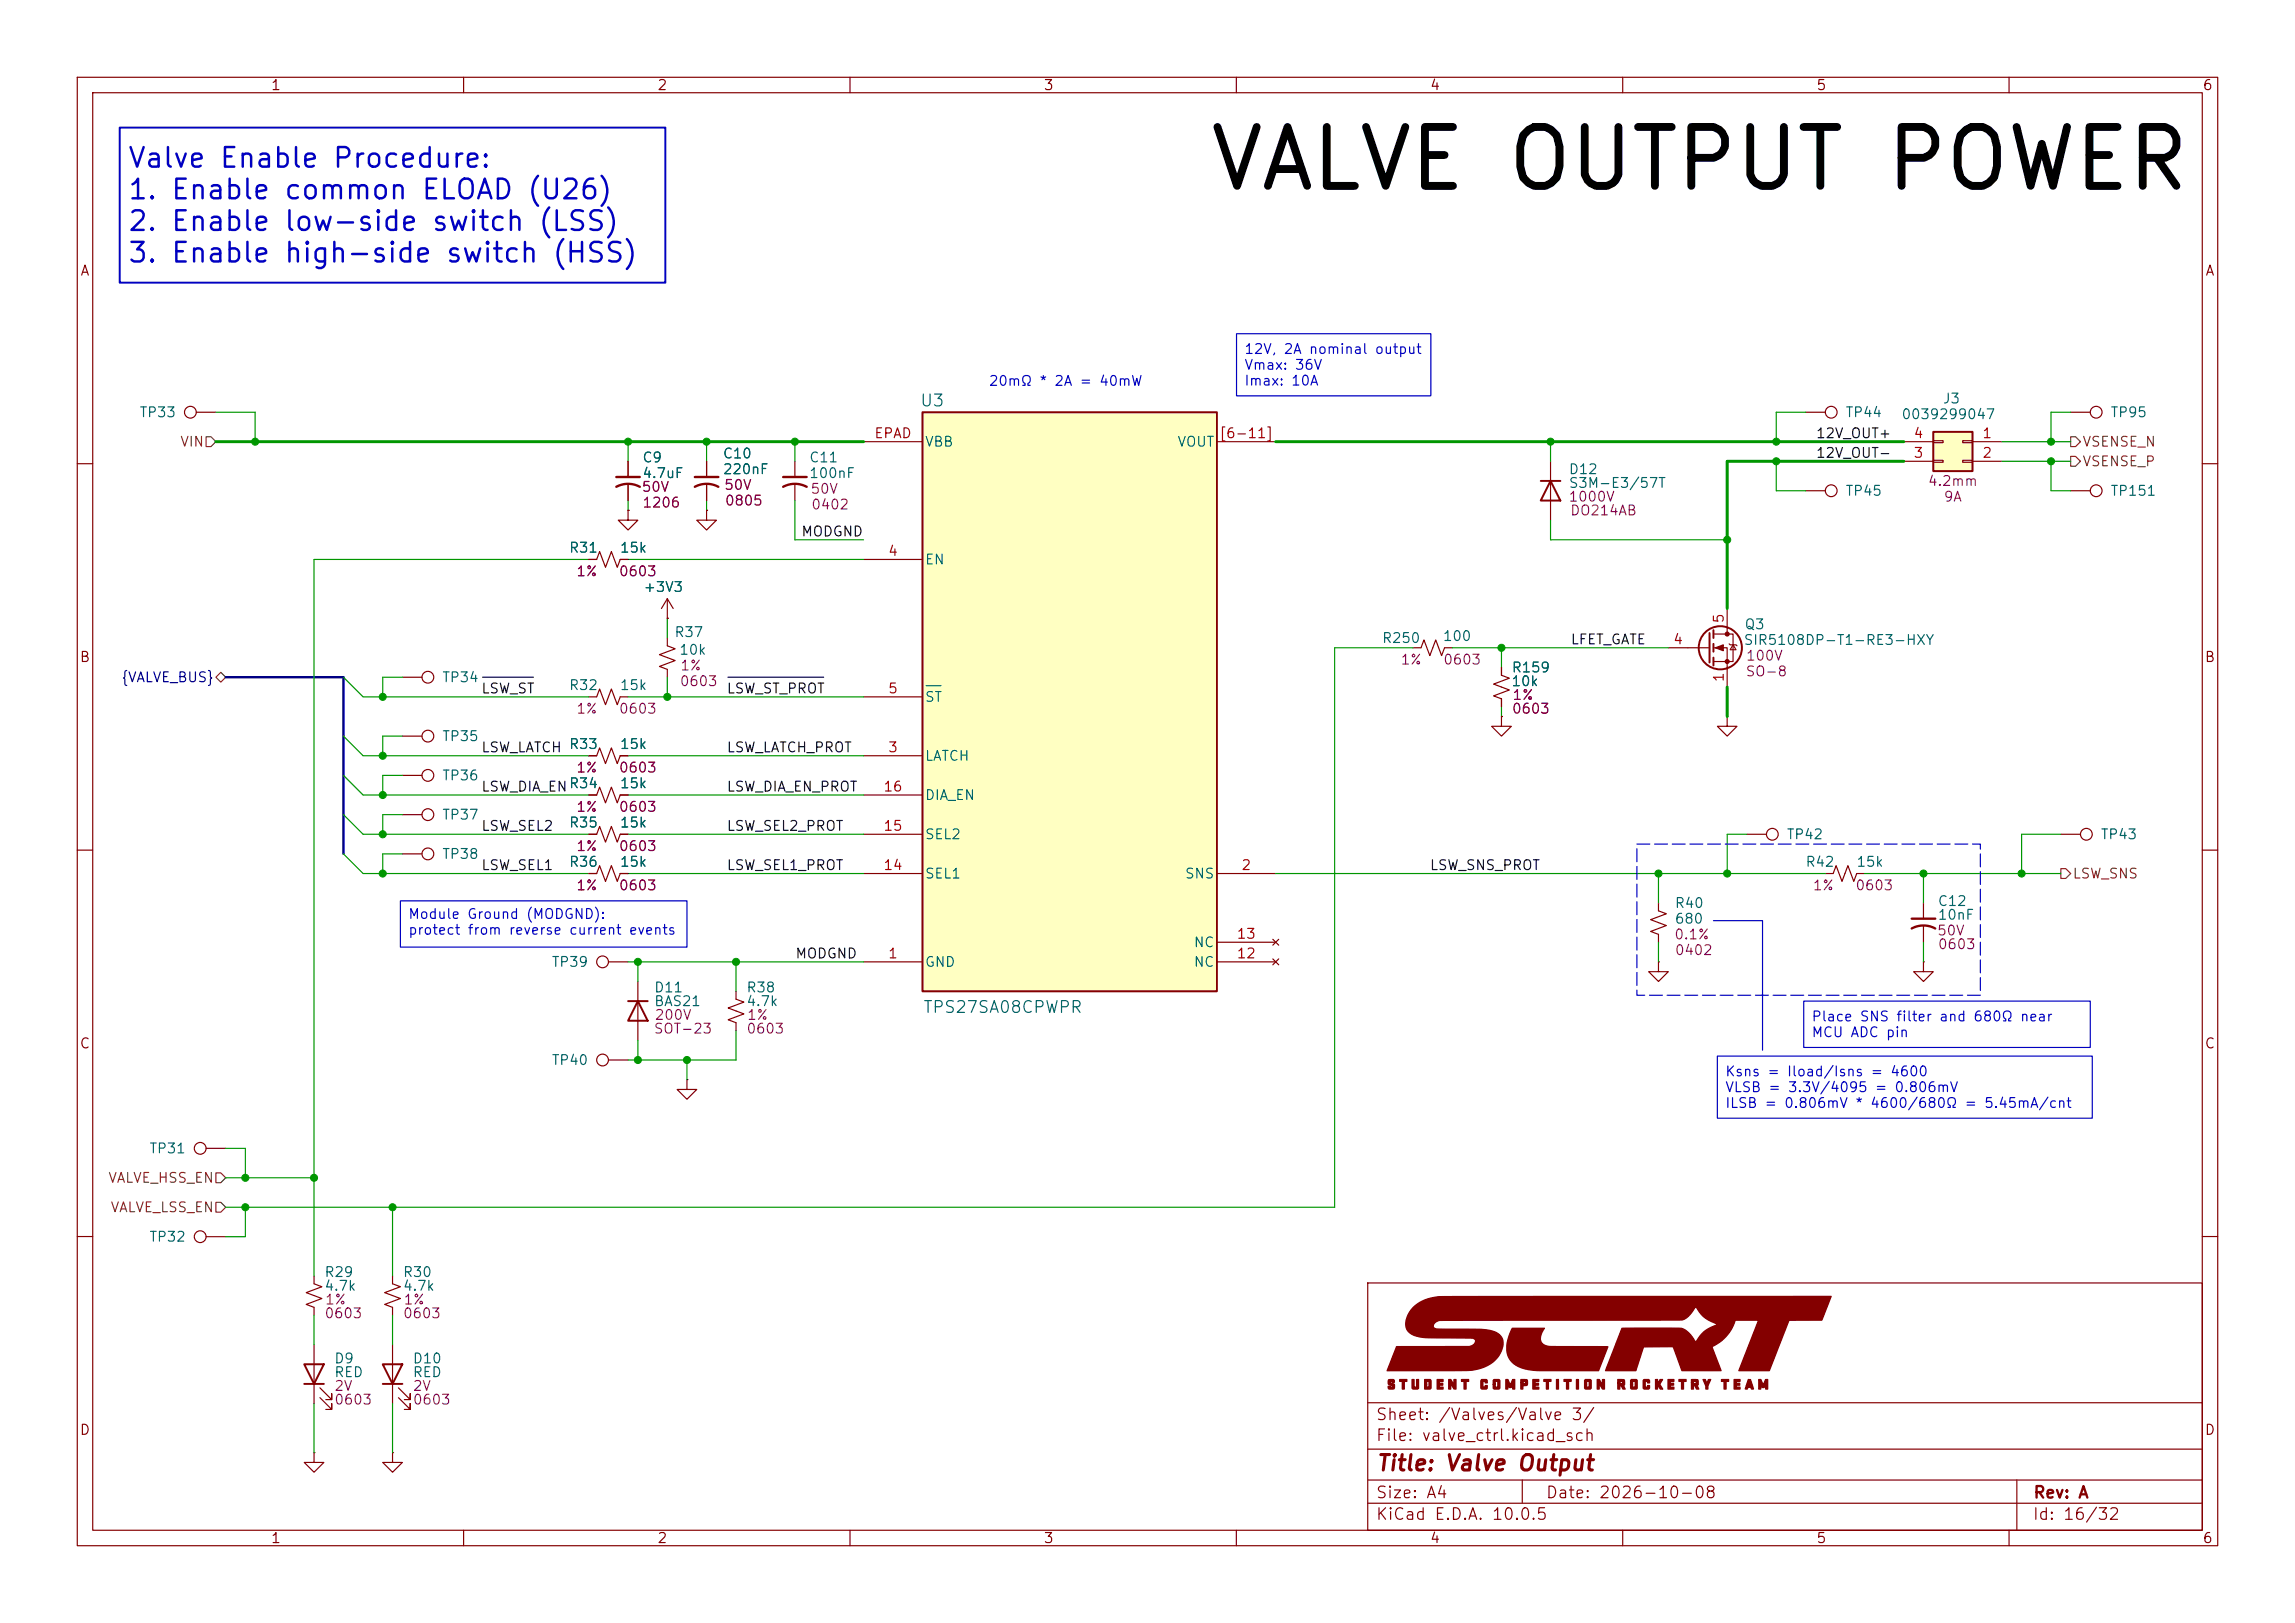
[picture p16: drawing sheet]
<svg xmlns="http://www.w3.org/2000/svg" width="297mm" height="210mm" viewBox="0 0 297 210" stroke-linecap="round" stroke-linejoin="round" font-family="sans-serif">
<defs><g id="words">
<text font-size="7.6" x="156.1" y="26.4">VALVE OUTPUT POWER</text>
<g font-size="2.5" fill="#0000c2">
<text x="16.4" y="22.3">Valve Enable Procedure:</text>
<text x="16.4" y="26.4">1. Enable common ELOAD (U26)</text>
<text x="16.4" y="30.5">2. Enable low-side switch (LSS)</text>
<text x="16.4" y="34.6">3. Enable high-side switch (HSS)</text>
</g>
<text font-size="2" fill="#840000" x="178" y="190.8">Title: Valve Output</text>
<g font-size="1.5" fill="#006464">
<text x="119" y="53">U3</text>
<text x="119.4" y="131.5">TPS27SA08CPWPR</text>
</g>
<g font-size="1.5" fill="#840000">
<text x="178" y="184.1">Sheet: /Valves/Valve 3/</text>
<text x="178" y="186.8">File: valve_ctrl.kicad_sch</text>
<text x="178" y="197">KiCad E.D.A. 10.0.5</text>
<text x="178" y="194.2">Size: A4</text>
<text x="200" y="194.2">Date: 2026-10-08</text>
<text x="263" y="197">Id: 16/32</text>
<text x="263" y="194.2">Rev: A</text>
</g>
<g font-size="1.3" fill="#840000">
<text x="35" y="12">1</text>
<text x="85" y="12">2</text>
<text x="135" y="12">3</text>
<text x="185" y="12">4</text>
<text x="235" y="12">5</text>
<text x="285" y="12">6</text>
<text x="10.3" y="36">A</text>
<text x="285.3" y="36">A</text>
<text x="10.2" y="86">B</text>
<text x="285.2" y="86">B</text>
<text x="10.2" y="136">C</text>
<text x="285.2" y="136">C</text>
<text x="10.2" y="186">D</text>
<text x="285.2" y="186">D</text>
<text x="35" y="200">1</text>
<text x="85" y="200">2</text>
<text x="135" y="200">3</text>
<text x="185" y="200">4</text>
<text x="235" y="200">5</text>
<text x="285" y="200">6</text>
</g>
<g font-size="1.3" fill="#0000c2">
<text x="160.9" y="46.1">12V, 2A nominal output</text>
<text x="127.9" y="50.2">20mΩ * 2A = 40mW</text>
<text x="160.9" y="48.2">Vmax: 36V</text>
<text x="160.9" y="50.2">Imax: 10A</text>
<text x="52.7" y="119.2">Module Ground (MODGND):</text>
<text x="52.7" y="121.3">protect from reverse current events</text>
<text x="234.4" y="132.5">Place SNS filter and 680Ω near</text>
<text x="234.4" y="134.5">MCU ADC pin</text>
<text x="223.2" y="139.6">Ksns = Iload/Isns = 4600</text>
<text x="223.2" y="141.6">VLSB = 3.3V/4095 = 0.806mV</text>
<text x="223.2" y="143.7">ILSB = 0.806mV * 4600/680Ω = 5.45mA/cnt</text>
</g>
<g font-size="1.3" fill="#006464">
<text x="251.3" y="52.5">J3</text>
<text x="18" y="54.3">TP33</text>
<text x="93.5" y="59.6">C10</text>
<text x="119.6" y="58.1">VBB</text>
<text x="152.3" y="58.1">VOUT</text>
<text x="238.7" y="54.3">TP44</text>
<text x="246" y="54.6">0039299047</text>
<text x="273" y="54.3">TP95</text>
<text x="83" y="60.1">C9</text>
<text x="83" y="62.2">4.7uF</text>
<text x="93.5" y="61.7">220nF</text>
<text x="104.6" y="60.1">C11</text>
<text x="104.6" y="62.2">100nF</text>
<text x="202.9" y="61.7">D12</text>
<text x="202.9" y="63.4">S3M-E3/57T</text>
<text x="238.7" y="64.5">TP45</text>
<text x="273" y="64.5">TP151</text>
<text x="73.5" y="71.8">R31</text>
<text x="80.1" y="71.8">15k</text>
<text x="83.2" y="76.9">+3V3</text>
<text x="119.6" y="73.4">EN</text>
<text x="87.2" y="82.8">R37</text>
<text x="178.8" y="83.5">R250</text>
<text x="186.6" y="83.3">100</text>
<text x="225.6" y="83.8">SIR5108DP-T1-RE3-HXY</text>
<text x="225.7" y="81.7">Q3</text>
<text x="57.1" y="88.6">TP34</text>
<text x="73.5" y="89.6">R32</text>
<text x="80.1" y="89.6">15k</text>
<text x="87.8" y="85">10k</text>
<text x="195.5" y="89.1">10k</text>
<text x="195.5" y="87.3">R159</text>
<text x="119.6" y="91.1">ST</text>
<text x="57.1" y="101.3">TP36</text>
<text x="57.1" y="96.2">TP35</text>
<text x="73.5" y="97.2">R33</text>
<text x="80.1" y="97.2">15k</text>
<text x="119.6" y="98.8">LATCH</text>
<text x="57.1" y="106.4">TP37</text>
<text x="73.5" y="102.3">R34</text>
<text x="73.5" y="107.4">R35</text>
<text x="80.1" y="102.3">15k</text>
<text x="80.1" y="107.4">15k</text>
<text x="119.6" y="103.8">DIA_EN</text>
<text x="57.1" y="111.5">TP38</text>
<text x="73.5" y="112.5">R36</text>
<text x="80.1" y="112.5">15k</text>
<text x="119.6" y="114">SEL1</text>
<text x="119.6" y="108.9">SEL2</text>
<text x="153.2" y="114">SNS</text>
<text x="231.1" y="108.9">TP42</text>
<text x="233.6" y="112.5">R42</text>
<text x="240.2" y="112.5">15k</text>
<text x="271.8" y="108.9">TP43</text>
<text x="216.6" y="117.8">R40</text>
<text x="216.6" y="119.8">680</text>
<text x="250.7" y="117.5">C12</text>
<text x="250.7" y="119.3">10nF</text>
<text x="71.3" y="125.4">TP39</text>
<text x="119.6" y="125.4">GND</text>
<text x="154.4" y="125.4">NC</text>
<text x="154.4" y="122.9">NC</text>
<text x="84.6" y="128.7">D11</text>
<text x="84.6" y="130.5">BAS21</text>
<text x="96.5" y="128.7">R38</text>
<text x="96.5" y="130.5">4.7k</text>
<text x="71.3" y="138.1">TP40</text>
<text x="19.2" y="149.6">TP31</text>
<text x="19.2" y="161">TP32</text>
<text x="41.9" y="165.6">R29</text>
<text x="41.9" y="167.3">4.7k</text>
<text x="52.1" y="165.6">R30</text>
<text x="52.1" y="167.3">4.7k</text>
<text x="43.2" y="176.7">D9</text>
<text x="43.2" y="178.5">RED</text>
<text x="53.3" y="176.7">D10</text>
<text x="53.3" y="178.5">RED</text>
</g>
<g font-size="1.3" fill="#725600">
<text x="23.2" y="58.1">VIN</text>
<text x="269.4" y="58.1">VSENSE_N</text>
<text x="269.4" y="60.7">VSENSE_P</text>
<text x="268.1" y="114">LSW_SNS</text>
<text x="13.9" y="153.4">VALVE_HSS_EN</text>
<text x="14.2" y="157.2">VALVE_LSS_EN</text>
</g>
<g font-size="1.3" fill="#a90000">
<text x="113.1" y="57">EPAD</text>
<text x="157.7" y="57">[6-11]</text>
<text x="247.6" y="59.6">3</text>
<text x="247.6" y="57">4</text>
<text x="256.4" y="57">1</text>
<text x="256.4" y="59.6">2</text>
<text x="114.8" y="72.3">4</text>
<text x="216.4" y="83.7">4</text>
<text x="223.4" y="80.7" transform="rotate(-90 223.4 80.7)">5</text>
<text x="223.4" y="88.4" transform="rotate(-90 223.4 88.4)">1</text>
<text x="114.8" y="90">5</text>
<text x="114.8" y="97.7">3</text>
<text x="114.2" y="107.8">15</text>
<text x="114.2" y="102.7">16</text>
<text x="114.2" y="112.9">14</text>
<text x="160.6" y="112.9">2</text>
<text x="114.8" y="124.3">1</text>
<text x="160" y="124.3">12</text>
<text x="160" y="121.8">13</text>
</g>
<g font-size="1.3" fill="#0f0f0f">
<text x="234.9" y="57">12V_OUT+</text>
<text x="234.9" y="59.6">12V_OUT-</text>
<text x="103.6" y="69.7">MODGND</text>
<text x="203.2" y="83.7">LFET_GATE</text>
<text x="62.2" y="90">LSW_ST</text>
<text x="94" y="90">LSW_ST_PROT</text>
<text x="62.2" y="97.7">LSW_LATCH</text>
<text x="94" y="97.7">LSW_LATCH_PROT</text>
<text x="62.2" y="102.7">LSW_DIA_EN</text>
<text x="62.2" y="107.8">LSW_SEL2</text>
<text x="94" y="102.7">LSW_DIA_EN_PROT</text>
<text x="94" y="107.8">LSW_SEL2_PROT</text>
<text x="62.2" y="112.9">LSW_SEL1</text>
<text x="94" y="112.9">LSW_SEL1_PROT</text>
<text x="185" y="112.9">LSW_SNS_PROT</text>
<text x="102.8" y="124.3">MODGND</text>
</g>
<g font-size="1.3" fill="#840084">
<text x="83" y="64">50V</text>
<text x="83.1" y="66">1206</text>
<text x="93.6" y="63.7">50V</text>
<text x="93.7" y="65.7">0805</text>
<text x="104.8" y="64.2">50V</text>
<text x="202.9" y="65.2">1000V</text>
<text x="249.4" y="63.2">4.2mm</text>
<text x="251.5" y="65.2">9A</text>
<text x="104.9" y="66.2">0402</text>
<text x="203.1" y="67">DO214AB</text>
<text x="74.5" y="74.9">1%</text>
<text x="80" y="74.9">0603</text>
<text x="87.9" y="89.1">0603</text>
<text x="88" y="87.1">1%</text>
<text x="181.2" y="86.3">1%</text>
<text x="186.7" y="86.3">0603</text>
<text x="225.8" y="87.8">SO-8</text>
<text x="225.9" y="85.8">100V</text>
<text x="74.5" y="92.7">1%</text>
<text x="80" y="92.7">0603</text>
<text x="195.6" y="92.7">0603</text>
<text x="195.6" y="90.9">1%</text>
<text x="74.5" y="100.3">1%</text>
<text x="80" y="100.3">0603</text>
<text x="74.5" y="105.4">1%</text>
<text x="80" y="105.4">0603</text>
<text x="74.5" y="110.4">1%</text>
<text x="80" y="110.4">0603</text>
<text x="74.5" y="115.5">1%</text>
<text x="80" y="115.5">0603</text>
<text x="234.5" y="115.5">1%</text>
<text x="240" y="115.5">0603</text>
<text x="216.6" y="121.9">0.1%</text>
<text x="216.7" y="123.9">0402</text>
<text x="250.6" y="121.4">50V</text>
<text x="250.7" y="123.1">0603</text>
<text x="84.5" y="134.1">SOT-23</text>
<text x="84.6" y="132.3">200V</text>
<text x="96.5" y="134.1">0603</text>
<text x="96.6" y="132.3">1%</text>
<text x="41.9" y="170.9">0603</text>
<text x="42" y="169.1">1%</text>
<text x="52.1" y="170.9">0603</text>
<text x="52.1" y="169.1">1%</text>
<text x="43.2" y="180.3">2V</text>
<text x="43.2" y="182.1">0603</text>
<text x="53.3" y="180.3">2V</text>
<text x="53.3" y="182.1">0603</text>
</g>
<text font-size="1.3" fill="#000084" x="15.6" y="88.6">{VALVE_BUS}</text>
</g></defs>
<g fill="none" stroke="#840000" stroke-width=".15">
<path d="M10 10h277v190h-277zM12 12h273v186h-273zM60 10v2M110 10v2M160 10v2M210 10v2M260 10v2M81.3 59.7v2M200.7 59.7v7.6M10 60h2M76.2 72.4h1l.4-1 .8 2 .7-2 .8 2 .4-1h1M81.3 66v1.3h1.2l-1.2 1.3-1.3-1.3h1.3"/>
<path d="M81.3 66h.1M81.3 62.7v2.1M285 60h2M76.2 90.2h1l.4-1 .8 2 .7-2 .8 2 .4-1h1M76.2 97.8h1l.4-1 .8 2 .7-2 .8 2 .4-1h1M182.9 83.8h1l.4-1 .7 2 .8-2 .8 2 .3-1h1.1M194.3 86.4v1l1 .4-2 .7 2 .8-2 .7 1 .4v1M194.3 92.7v1.3h1.3l-1.3 1.3-1.3-1.3h1.3M194.3 92.7h.1M223.5 92.7v1.3h1.3l-1.3 1.3-1.3-1.3h1.3M223.5 92.7h.1M10 110h2"/>
<path d="M76.2 102.9h1l.4-1 .8 2 .7-2 .8 2 .4-1h1M214.6 116.8v1.1l1 .3-2 .8 2 .8-2 .7 1 .4v1M266.7 108h2.5M285 110h2M78.7 124.5h2.6M82.5 127v7.6M10 160h2M177 166h108v32h-108zM285 160h2M60 198v2M110 198v2M160 198v2"/>
<path d="M177 194.5h108M177 191.5h108M177 187.5h108M177 181.5h108M197 191.5v3M210 198v2M260 198v2M261 191.5v6.5"/>
<circle cx="270" cy="107.9" r=".76"/>
<circle cx="78" cy="124.5" r=".76"/>
</g>
<g fill="#840000" stroke="#840000" stroke-width=".15">
<path d="M179.7 178.5h.6l.1 .1 .1 .3-.6-.1v.1l.1 .1a.41 .41 0 0 1 .5 .2 .41 .41 0 0 1-.2 .5h-.5l-.2-.1v-.2l.6 .1v-.2h-.1a.42 .42 0 0 1-.5-.3 .42 .42 0 0 1 .1-.5z"/>
<path d="M181.1 178.5h1v.3h-.4v.9h-.2v-.9h-.4z"/>
<path d="M182.7 178.5h.3v1h.3v-1h.3v1.1l-.1 .1h-.7l-.1-.1z"/>
<path d="M184.4 178.5h.7l.1 .1v1l-.1 .1h-.7v-.6h.2v.4h.3v-.7h-.3v.3h-.2z"/>
<path d="M186 178.5h.8v.3h-.5v.2h.4v.2h-.4v.3h.5v.2h-.8z"/>
<path d="M187.5 178.5h.3l.4 .7v-.7h.2v1.2h-.2l-.4-.6-.1 .6h-.2z"/>
<path d="M189.1 178.5h1v.3h-.4v.9h-.2v-.9h-.4z"/>
<path d="M191.8 178.5h.6l.1 .1v.3h-.3v-.1h-.3v.7h.3v-.2h.3v.3l-.1 .1h-.6l-.2-.1v-1z"/>
<path d="M193.3 178.5h.7l.1 .1v1l-.1 .1h-.7l-.1-.1v-.5h.3v.4h.3v-.7h-.3v.3h-.3v-.5z"/>
<path d="M194.9 178.5h.3l.3 .7 .3-.7h.2v1.2h-.2v-.6l-.2 .4h-.3l-.2-.4v.6h-.2z"/>
<path d="M196.8 178.5h.4a.37 .37 0 0 1 .4 .1 .37 .37 0 0 1 .1 .4l-.1 .3h-.5v.4h-.3v-.8h.3v.1h.3v-.2h-.3v.1h-.3z"/>
<path d="M198.4 178.5h.7v.3h-.5v.2h.5v.2h-.5v.3h.5v.2h-.7z"/>
<path d="M199.8 178.5h.9v.3h-.3v.9h-.3v-.9h-.3z"/>
<path d="M201.4 178.5h.3v1.2h-.3z"/>
<path d="M202.4 178.5h.9v.3h-.3v.9h-.3v-.9h-.3z"/>
<path d="M204 178.5h.3v1.2h-.3z"/>
<path d="M205.2 178.5h.6l.1 .1v1l-.1 .1h-.6l-.1-.1v-.5h.2v.4h.4v-.7h-.4v.3h-.2v-.5z"/>
<path d="M206.7 178.5h.3l.4 .7v-.7h.2v1.2h-.2l-.4-.6v.6h-.3z"/>
<path d="M209.4 178.5h.3a.32 .32 0 0 1 .5 .2l.1 .5-.2 .1 .2 .4h-.3l-.2-.4h-.2v.4h-.2v-.8h.2v.1h.4v-.2h-.4v.1h-.2z"/>
<path d="M211.1 178.5h.7l.1 .1v1l-.1 .1h-.7l-.1-.1v-.5h.3v.4h.3v-.7h-.3v.3h-.3v-.5z"/>
<path d="M212.8 178.5h.6l.1 .1v.3h-.3v-.1h-.3v.7h.3v-.2h.3v.3l-.1 .1h-.6l-.2-.1v-1z"/>
<path d="M214.2 178.5h.3v.5l.3-.5h.4l-.4 .6 .4 .6h-.3l-.4-.5v.5h-.3z"/>
<path d="M215.9 178.5h.7v.3h-.5v.2h.5v.2h-.5v.3h.5v.2h-.7z"/>
<path d="M217.3 178.5h.9v.3h-.3v.9h-.3v-.9h-.3z"/>
<path d="M218.9 178.5h.4a.32 .32 0 0 1 .5 .2v.5l-.2 .1 .3 .4h-.4l-.2-.4h-.1v.4h-.3v-.8h.3v.1h.3v-.2h-.3v.1h-.3z"/>
<path d="M220.4 178.5h.3l.2 .5 .2-.5h.3l-.4 .8v.4h-.2v-.4z"/>
<path d="M222.8 178.5h.9v.3h-.3v.9h-.3v-.9h-.3z"/>
<path d="M224.4 178.5h.8v.3h-.5v.2h.4v.2h-.4v.3h.5v.2h-.8z"/>
<path d="M226.2 178.5h.3l.4 1.2a.25 .25 0 0 1-.3-.2h-.4a.22 .22 0 0 1-.1 .2 .22 .22 0 0 1-.2 0l.1-.5h.5l-.1-.3-.1 .3h-.3z"/>
<path d="M227.6 178.5h.3l.3 .7 .3-.7h.3v1.2h-.3v-.6l-.2 .4h-.2l-.2-.4v.6h-.3z"/>
<path d="M182.8 169.2a6.3 6.3 0 0 1 4.6-1.4l49.6-.1-1.2 3.1h-4.3l-2.5 6.6h-4l2.6-6.6h-3a5.6 5.6 0 0 1-3 3.5l1.1 3.1h-5l-1.1-2.9a.24 .24 0 0 0-.1-.2 .24 .24 0 0 0-.3 0h-3.5l-1 3.1h-3.9l2.1-5.5h7.6a3.5 3.5 0 0 1 2 1.8 4.6 4.6 0 0 1 2.7-2.3 4.5 4.5 0 0 1-2.7-2.3h-.1a2.78 2.78 0 0 1-1.7 1.7l-31.3 .1a.88 .88 0 0 0-.9 .8 .93 .93 0 0 0 1 .3h3.2a10.5 10.5 0 0 1 3.9 .4 1.67 1.67 0 0 1 .7 2.4 4.7 4.7 0 0 1-4 2.5l-10.8 .1 1.2-3.2h9.4a.69 .69 0 0 0 .8-.9 2.61 2.61 0 0 0-1.6-.2h-4.4a4.5 4.5 0 0 1-2.6-.8 2.26 2.26 0 0 1 .3-2.8z"/>
<path d="M195.7 171.9h4.2a1.74 1.74 0 0 0-.4 1.9 2.79 2.79 0 0 0 2.2 .4l6.4 .1-1.2 3.1h-5.8a11.3 11.3 0 0 1-4.6-.6 2.82 2.82 0 0 1-1.3-3.6z"/>
</g>
<path d="M199.4 62.2h2.5M200.7 62.2l1.2 2.6h-2.5zM81.3 129.5h2.5M82.5 129.5l1.3 2.6h-2.5z" fill="none" stroke="#840000" stroke-width=".25"/>
<path d="M79.8 63a3.2 3.2 0 0 1 3 0M79.8 61.7h3" fill="none" stroke="#840000" stroke-width=".3"/>
<path d="M250.2 55.9h5.1v5.1h-5.1z" fill="#ffffc2"/>
<g fill="none" stroke="#840000" stroke-width=".25">
<path d="M250.2 55.9h5.1v5.1h-5.1zM221.2 81.9v3.8M221.7 81.5v1.1M221.7 83.3v1M221.7 85.1v1M39.4 176.5h2.5l-1.3 2.6zM39.4 179.1h2.5M49.5 176.5h2.6l-1.3 2.6zM49.5 179.1h2.6"/>
<circle cx="222.6" cy="83.8" r="2.79"/>
</g>
<g fill="none" stroke="#840000" stroke-width=".15">
<path d="M25.4 53.3h2.5M91.4 59.7v2M102.9 59.7v2M233.7 53.3h2.5M246.4 57.2h3.8M246.4 59.7h3.8M250.2 57h1.3v.3h-1.3zM250.2 59.6h1.3v.2h-1.3zM254 57h1.3v.3h-1.3zM254 59.6h1.3v.2h-1.3zM255.3 57.2h3.8M255.3 59.7h3.8"/>
<path d="M268 53.3h2.5M86.4 77.5l-.8 1.2M86.4 77.5l.7 1.2M86.4 77.5v2.5M91.4 66v1.3h1.3l-1.3 1.3-1.2-1.3h1.2M91.4 66h.1M91.4 62.7v2.1M102.9 62.7v2.1M223.5 78.7v3.3M233.7 63.5h2.5M268 63.5h2.5M52.1 87.6h2.5"/>
<path d="M52.1 95.3h2.5M86.4 80h.1M86.4 82.6v1l1 .3-2.1 .8 2.1 .8-2.1 .7 1.1 .4v1M215.9 83.8h5.3M221.7 82h2.6v3.6h-2.6M221.7 83.8h1.8v5.1M223.8 83.3l.1 .1h.8l.1 .2M224.3 83.4l.4 .7h-.8zM52.1 100.3h2.5M52.1 110.5h2.5M52.1 105.4h2.5M76.2 108h1l.4-1.1 .8 2.1 .7-2.1 .8 2.1 .4-1h1"/>
<path d="M76.2 113h1l.4-1 .8 2 .7-2 .8 2 .4-1h1M226.1 108h2.5M236.2 113h1l.4-1 .8 2 .7-2 .8 2 .4-1h1M248.9 116.8v2.1M248.9 119.9v2M78.7 137.2h2.6M88.9 139.7v1.3h-1.3l1.3 1.2 1.3-1.2h-1.3M88.9 139.7h.1M214.6 124.5v1.2h1.3l-1.3 1.3-1.2-1.3h1.2M214.6 124.5h.1M248.9 124.5v1.2h1.3l-1.3 1.3-1.3-1.3h1.3M248.9 124.5h.1"/>
<path d="M26.7 148.6h2.5M26.7 160h2.5M40.6 165.1v1l1.1 .4-2.1 .8 2.1 .7-2.1 .8 1 .4v1M40.6 174v7.6M41.4 179.6l1.5 1.5v-.8v.8h-.7M50.8 165.1v1l1 .4-2 .8 2 .7-2 .8 1 .4v1M50.8 174v7.6M51.6 179.6l1.5 1.5v-.8v.8h-.8M40.6 188v1.2h-1.2l1.2 1.3 1.3-1.3h-1.3M40.6 188h.1M41.4 180.8l1.5 1.6v-.8v.8h-.7M50.8 188v1.2h-1.3l1.3 1.3 1.3-1.3h-1.3"/>
<path d="M50.8 188h.1M51.6 180.8l1.5 1.6v-.8v.8h-.8"/>
<circle cx="24.6" cy="53.3" r=".76"/>
<circle cx="237" cy="53.3" r=".76"/>
<circle cx="271.3" cy="53.3" r=".76"/>
<circle cx="237" cy="63.5" r=".76"/>
<circle cx="271.3" cy="63.5" r=".76"/>
<circle cx="55.4" cy="87.6" r=".76"/>
<circle cx="55.4" cy="95.2" r=".76"/>
<circle cx="55.4" cy="105.4" r=".76"/>
<circle cx="55.4" cy="100.3" r=".76"/>
<circle cx="55.4" cy="110.5" r=".76"/>
<circle cx="229.4" cy="107.9" r=".76"/>
<circle cx="78" cy="137.2" r=".76"/>
<circle cx="25.9" cy="148.6" r=".76"/>
<circle cx="25.9" cy="160" r=".76"/>
</g>
<g fill="#840000" stroke="#840000" stroke-width=".15">
<path d="M222 83.8l1-.4v.8z"/>
<circle cx="223.5" cy="82" r=".25"/>
<circle cx="223.5" cy="85.6" r=".25"/>
</g>
<path d="M89.9 63a3.2 3.2 0 0 1 3.1 0M89.9 61.7h3.1M101.3 63a3.2 3.2 0 0 1 3.1 0M101.3 61.7h3.1M247.4 118.9h3M247.4 120.1a3.2 3.2 0 0 1 3 0" fill="none" stroke="#840000" stroke-width=".3"/>
<path d="M119.4 53.3h38.1v75h-38.1z" fill="#ffffc2"/>
<path d="M119.4 53.3h38.1v75h-38.1z" fill="none" stroke="#840000" stroke-width=".25"/>
<g fill="none" stroke="#840000" stroke-width=".15">
<path d="M81.3 59.7v2M91.4 59.7v2M111.8 57.2h7.6M157.5 57.2h7.6M76.2 72.4h1M80.3 72.4h1M81.3 66h.1M81.3 62.7v2.1M91.4 66h.1M91.4 62.7v2.1M111.8 72.4h7.6M76.2 97.8h1"/>
<path d="M80.3 97.8h1M86.4 80h.1M111.8 97.8h7.6M111.8 90.2h7.6M194.3 92.7h.1M194.3 86.4v1M194.3 90.4v1M76.2 113h1M76.2 108h1M76.2 102.9h1M80.3 113h1M80.3 108h1"/>
<path d="M80.3 102.9h1M111.8 113h7.6M111.8 108h7.6M111.8 102.9h7.6M157.5 113h7.6M95.2 128.3v1l1.1 .4-2.1 .7 2.1 .8-2.1 .8 1 .3v1.1M111.8 124.5h7.6M157.5 124.5h7.6M157.5 121.9h7.6M164.7 124.1l.8 .7M164.7 121.5l.8 .8M165.5 124.1l-.8 .7"/>
<path d="M165.5 121.5l-.8 .8"/>
</g>
<path d="M119.9 88.7h1.9" fill="none" stroke="#006464" stroke-width=".15"/>
<path d="M26.7 56.5h.6l.6 .7-.6 .6h-.6zM268 59.1h.6l.6 .6-.6 .6h-.6zM268 56.5h.6l.6 .7-.6 .6h-.6zM27.9 87.6l.7-.6 .6 .6-.6 .7zM266.7 112.4h.6l.7 .6-.7 .7h-.6zM27.9 151.8h.7l.6 .6-.6 .6h-.7zM27.9 155.6h.7l.6 .6-.6 .6h-.7z" fill="none" stroke="#725600" stroke-width=".15"/>
<path d="M62.5 87.6h6.5M94.2 87.6h12.4" fill="none" stroke="#0f0f0f" stroke-width=".15"/>
<path d="M160 43.2h25.2v8h-25.2zM51.8 116.6h37.1v6h-37.1zM221.7 119.1h6.4v16.8M222.2 136.7h48.6v8h-48.6zM233.4 129.5h37.1v6h-37.1z" fill="none" stroke="#0000c2" stroke-width=".15"/>
<path d="M29.2 87.6h15.2v22.9" fill="none" stroke="#000084" stroke-width=".3"/>
<g fill="none" stroke="#009600" stroke-width=".15">
<path d="M27.9 53.3h5.1v3.9M81.3 57.2v2.5M91.4 59.7v-2.5h11.5v2.5M200.7 57.2v2.5M229.9 59.7v3.8h3.8M233.7 53.3h-3.8v3.9M259.1 59.7h8.9M259.1 57.2h8.9M265.4 59.7v3.8h2.6M268 53.3h-2.6v3.9M76.2 72.4h-35.6v92.7M81.3 72.4h30.5"/>
<path d="M81.3 64.8v1.2M91.4 64.8v1.2M102.9 64.8v5.1h8.9M200.7 67.3v2.6h22.8M44.4 95.3l2.6 2.5h29.2M44.4 87.6l2.6 2.6h29.2M52.1 87.6h-2.6v2.6M52.1 95.3h-2.6v2.5M81.3 97.8h30.5M81.3 90.2h30.5M86.4 80v2.6M86.4 87.6v2.6"/>
<path d="M182.9 83.8h-10.2v72.4h-143.5M188 83.8h27.9M194.3 83.8v2.6M194.3 91.4v1.3M44.4 110.5l2.6 2.5h29.2M44.4 105.4l2.6 2.6h29.2M44.4 100.3l2.6 2.6h29.2M52.1 100.3h-2.6v2.6M52.1 105.4h-2.6v2.6M52.1 110.5h-2.6v2.5M81.3 113h30.5M81.3 108h30.5"/>
<path d="M81.3 102.9h30.5M165.1 113h71.1M214.6 113v3.8M226.1 108h-2.6v5M241.3 113h25.4M248.9 113v3.8M266.7 108h-5.1v5M81.3 124.5h30.5M82.5 124.5v2.5M82.5 134.6v2.6M88.9 137.2v2.5M95.2 133.4v3.8h-13.9"/>
<path d="M95.2 124.5v3.8M214.6 121.9v2.6M248.9 121.9v2.6M29.2 152.4h11.4M29.2 148.6h2.5v3.8M31.7 156.2v3.8h-2.5M50.8 156.2v8.9M40.6 170.2v3.8M50.8 170.2v3.8M40.6 181.6v6.4M50.8 181.6v6.4"/>
</g>
<path d="M27.9 57.2h83.9M165.1 57.2h81.3M246.4 59.7h-22.9v19M223.5 88.9v3.8" fill="none" stroke="#009600" stroke-width=".38"/>
<path d="M15.5 16.5h70.6v20.1h-70.6z" fill="none" stroke="#0000c2" stroke-width=".25"/>
<path d="M211.8 109.2h44.5v19.6h-44.5z" fill="none" stroke="#0000c2" stroke-width=".15" stroke-dasharray="1.7 .6"/>
<g fill="#009600" stroke="#009600" stroke-width=".13">
<circle cx="214.6" cy="113" r=".46"/>
<circle cx="223.5" cy="113" r=".46"/>
<circle cx="265.4" cy="59.7" r=".46"/>
<circle cx="265.4" cy="57.2" r=".46"/>
<circle cx="33" cy="57.2" r=".46"/>
<circle cx="49.5" cy="90.2" r=".46"/>
<circle cx="49.5" cy="113" r=".46"/>
<circle cx="95.2" cy="124.5" r=".46"/>
<circle cx="82.5" cy="124.5" r=".46"/>
<circle cx="82.5" cy="137.2" r=".46"/>
<circle cx="88.9" cy="137.2" r=".46"/>
<circle cx="229.9" cy="59.7" r=".46"/>
<circle cx="229.9" cy="57.2" r=".46"/>
<circle cx="200.7" cy="57.2" r=".46"/>
<circle cx="194.3" cy="83.8" r=".46"/>
<circle cx="40.6" cy="152.4" r=".46"/>
<circle cx="31.7" cy="156.2" r=".46"/>
<circle cx="31.7" cy="152.4" r=".46"/>
<circle cx="50.8" cy="156.2" r=".46"/>
<circle cx="102.9" cy="57.2" r=".46"/>
<circle cx="91.4" cy="57.2" r=".46"/>
<circle cx="81.3" cy="57.2" r=".46"/>
<circle cx="86.4" cy="90.2" r=".46"/>
<circle cx="261.6" cy="113" r=".46"/>
<circle cx="223.5" cy="69.9" r=".46"/>
<circle cx="248.9" cy="113" r=".46"/>
<circle cx="49.5" cy="97.8" r=".46"/>
<circle cx="49.5" cy="102.9" r=".46"/>
<circle cx="49.5" cy="108" r=".46"/>
</g>
<use href="#words"/>
</svg>
